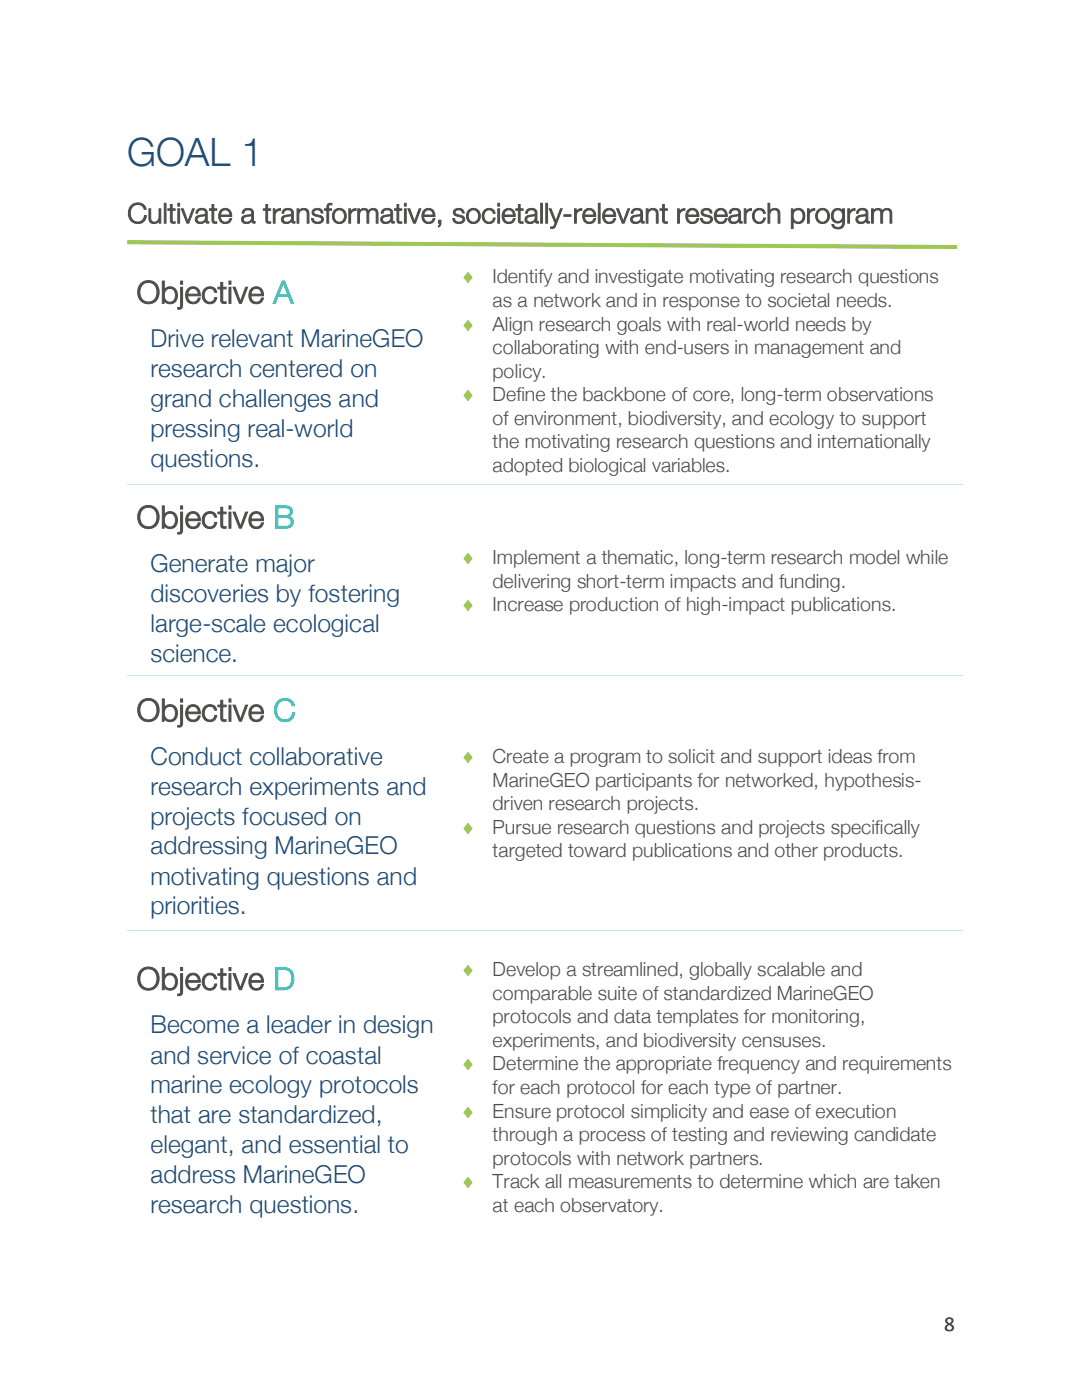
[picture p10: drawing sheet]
<svg xmlns="http://www.w3.org/2000/svg" width="216mm" height="279mm" viewBox="0 0 216 279" stroke-linecap="round" stroke-linejoin="round" font-family="sans-serif">
<defs><g id="words">
<text font-size="7.8" fill="#1f4b76" x="25.4" y="33.1">GOAL 1</text>
<g font-size="6.2" fill="#4d4d4c">
<text x="27.3" y="60.5">Objective A</text>
<text x="27.3" y="105.4">Objective B</text>
<text x="27.3" y="143.9">Objective C</text>
<text x="27.3" y="197.5">Objective D</text>
</g>
<text font-size="5.6" fill="#4d4d4c" x="25.4" y="44.5">Cultivate a transformative, societally-relevant research program</text>
<g font-size="4.9" fill="#1f4b76">
<text x="30.1" y="69.3">Drive relevant MarineGEO</text>
<text x="30.1" y="75.3">research centered on</text>
<text x="30.1" y="81.2">grand challenges and</text>
<text x="30.1" y="87.2">pressing real-world</text>
<text x="30.1" y="93.1">questions.</text>
<text x="30.1" y="114.1">Generate major</text>
<text x="30.1" y="120.1">discoveries by fostering</text>
<text x="30.1" y="126.1">large-scale ecological</text>
<text x="30.1" y="132.1">science.</text>
<text x="30.1" y="152.7">Conduct collaborative</text>
<text x="30.1" y="158.6">research experiments and</text>
<text x="30.1" y="164.6">projects focused on</text>
<text x="30.1" y="170.5">addressing MarineGEO</text>
<text x="30.1" y="176.5">motivating questions and</text>
<text x="30.1" y="182.5">priorities.</text>
<text x="30.1" y="206.2">Become a leader in design</text>
<text x="30.1" y="212.3">and service of coastal</text>
<text x="30.1" y="218.2">marine ecology protocols</text>
<text x="30.1" y="224.2">that are standardized,</text>
<text x="30.1" y="230.1">elegant, and essential to</text>
<text x="30.1" y="236.1">address MarineGEO</text>
<text x="30.1" y="242.1">research questions.</text>
</g>
<text font-size="4.2" x="188.4" y="265.6">8</text>
<g font-size="3.9" fill="#9ec851">
<text x="91.9" y="56.6">¨</text>
<text x="91.9" y="66">¨</text>
<text x="91.9" y="80.1">¨</text>
<text x="91.9" y="112.6">¨</text>
<text x="91.9" y="122">¨</text>
<text x="91.9" y="152.3">¨</text>
<text x="91.9" y="166.5">¨</text>
<text x="91.9" y="194.8">¨</text>
<text x="91.9" y="213.6">¨</text>
<text x="91.9" y="223.1">¨</text>
<text x="91.9" y="237.2">¨</text>
</g>
<g font-size="3.9" fill="#4d4d4c">
<text x="98.3" y="56.6">Identify and investigate motivating research questions</text>
<text x="98.3" y="61.2">as a network and in response to societal needs.</text>
<text x="98.3" y="66">Align research goals with real-world needs by</text>
<text x="98.3" y="70.7">collaborating with end-users in management and</text>
<text x="98.3" y="75.4">policy.</text>
<text x="98.3" y="80.1">Define the backbone of core, long-term observations</text>
<text x="98.3" y="84.8">of environment, biodiversity, and ecology to support</text>
<text x="98.3" y="89.5">the motivating research questions and internationally</text>
<text x="98.3" y="94.1">adopted biological variables.</text>
<text x="98.3" y="112.6">Implement a thematic, long-term research model while</text>
<text x="98.3" y="117.3">delivering short-term impacts and funding.</text>
<text x="98.3" y="122">Increase production of high-impact publications.</text>
<text x="98.3" y="152.3">Create a program to solicit and support ideas from</text>
<text x="98.3" y="157">MarineGEO participants for networked, hypothesis-</text>
<text x="98.3" y="161.7">driven research projects.</text>
<text x="98.3" y="166.5">Pursue research questions and projects specifically</text>
<text x="98.3" y="171.1">targeted toward publications and other products.</text>
<text x="98.3" y="194.8">Develop a streamlined, globally scalable and</text>
<text x="98.3" y="199.5">comparable suite of standardized MarineGEO</text>
<text x="98.3" y="204.2">protocols and data templates for monitoring,</text>
<text x="98.3" y="208.9">experiments, and biodiversity censuses.</text>
<text x="98.3" y="213.6">Determine the appropriate frequency and requirements</text>
<text x="98.3" y="218.3">for each protocol for each type of partner.</text>
<text x="98.3" y="223.1">Ensure protocol simplicity and ease of execution</text>
<text x="98.3" y="227.8">through a process of testing and reviewing candidate</text>
<text x="98.3" y="232.4">protocols with network partners.</text>
<text x="98.3" y="237.2">Track all measurements to determine which are taken</text>
<text x="98.3" y="241.8">at each observatory.</text>
</g>
</g></defs>
<path d="M25.4 96.8h63.4" fill="none" stroke="#c7e8f1" stroke-width=".2"/>
<path d="M88.8 96.7h.2v.2h-.2z" fill="#c7e8f1"/>
<path d="M89 96.8h103M25.4 134.8h63.4" fill="none" stroke="#c7e8f1" stroke-width=".2"/>
<path d="M88.8 134.7h.2v.2h-.2z" fill="#c7e8f1"/>
<path d="M89 134.8h103M25.4 185.7h63.4" fill="none" stroke="#c7e8f1" stroke-width=".2"/>
<path d="M88.8 185.6h.2v.2h-.2z" fill="#c7e8f1"/>
<path d="M89 185.7h103" fill="none" stroke="#c7e8f1" stroke-width=".2"/>
<path d="M25.4 48.3l165.6 1" fill="none" stroke="#9ec851" stroke-width=".79" stroke-linecap="butt"/>
<use href="#words"/>
</svg>
